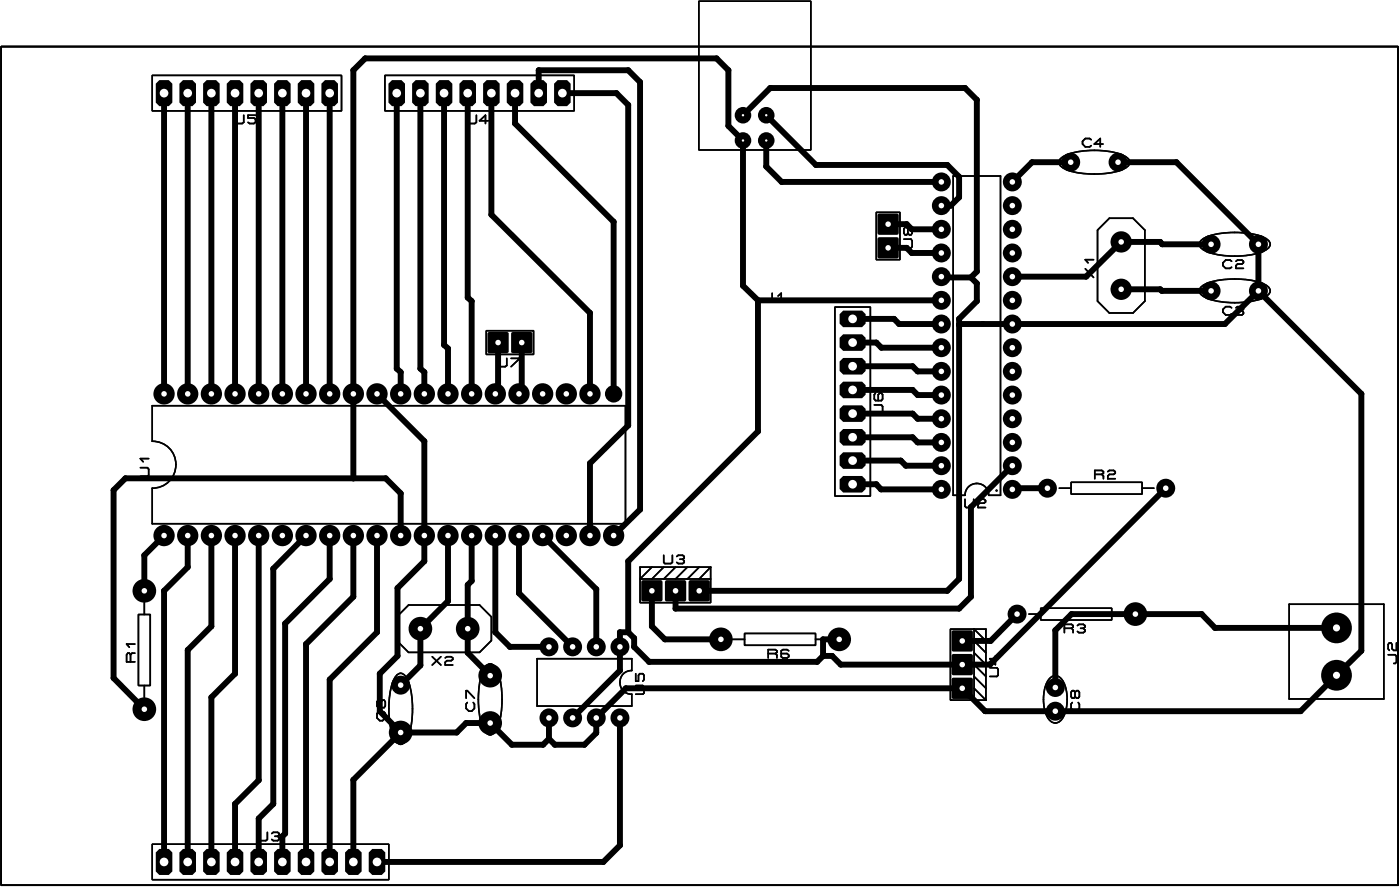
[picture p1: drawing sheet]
<svg xmlns="http://www.w3.org/2000/svg" width="150mm" height="95mm" viewBox="0 0 150 95" stroke-linecap="round" stroke-linejoin="round" font-family="sans-serif">
<g fill="#000">
<path d="M16.7 9l.4-.4h1l.4 .4v2l-.4 .4h-1l-.4-.4z" fill-rule="evenodd"/>
<path d="M19.3 9l.3-.4h1.1l.3 .4v2l-.3 .4h-1.1l-.3-.4z" fill-rule="evenodd"/>
<path d="M21.8 9l.4-.4h1l.4 .4v2l-.4 .4h-1l-.4-.4z" fill-rule="evenodd"/>
<path d="M24.3 9l.4-.4h1l.4 .4v2l-.4 .4h-1l-.4-.4z" fill-rule="evenodd"/>
<path d="M26.9 9l.4-.4h1l.4 .4v2l-.4 .4h-1l-.4-.4z" fill-rule="evenodd"/>
<path d="M29.4 9l.4-.4h1l.4 .4v2l-.4 .4h-1l-.4-.4z" fill-rule="evenodd"/>
<path d="M32 9l.3-.4h1.1l.3 .4v2l-.3 .4h-1.1l-.3-.4z" fill-rule="evenodd"/>
<path d="M34.5 9l.4-.4h1l.4 .4v2l-.4 .4h-1l-.4-.4z" fill-rule="evenodd"/>
<path d="M41.7 9l.4-.4h1l.4 .4v2l-.4 .4h-1l-.4-.4z" fill-rule="evenodd"/>
<path d="M44.2 9l.4-.4h1l.4 .4v2l-.4 .4h-1l-.4-.4z" fill-rule="evenodd"/>
<path d="M46.8 9l.4-.4h1l.4 .4v2l-.4 .4h-1l-.4-.4z" fill-rule="evenodd"/>
<path d="M49.3 9l.4-.4h1l.4 .4v2l-.4 .4h-1l-.4-.4z" fill-rule="evenodd"/>
<path d="M51.9 9l.3-.4h1.1l.3 .4v2l-.3 .4h-1.1l-.3-.4z" fill-rule="evenodd"/>
<path d="M54.4 9l.4-.4h1l.4 .4v2l-.4 .4h-1l-.4-.4z" fill-rule="evenodd"/>
<path d="M56.9 9l.4-.4h1l.4 .4v2l-.4 .4h-1l-.4-.4z" fill-rule="evenodd"/>
<path d="M59.5 9l.4-.4h1l.4 .4v2l-.4 .4h-1l-.4-.4z" fill-rule="evenodd"/>
<path d="M52.4 35.6h2.2v2.2h-2.2z" fill-rule="evenodd"/>
<path d="M54.9 35.6h2.2v2.2h-2.2z" fill-rule="evenodd"/>
<path d="M90.1 33.7l.4-.4h2l.4 .4v1l-.4 .4h-2l-.4-.4z" fill-rule="evenodd"/>
<path d="M90.1 36.2l.4-.3h2l.4 .3v1.1l-.4 .3h-2l-.4-.3z" fill-rule="evenodd"/>
<path d="M90.1 38.8l.4-.4h2l.4 .4v1l-.4 .4h-2l-.4-.4z" fill-rule="evenodd"/>
<path d="M94.2 22.9h2.2v2.2h-2.2z" fill-rule="evenodd"/>
<path d="M94.2 25.5h2.2v2.2h-2.2z" fill-rule="evenodd"/>
<path d="M90.1 41.3l.4-.4h2l.4 .4v1l-.4 .4h-2l-.4-.4z" fill-rule="evenodd"/>
<path d="M90.1 43.9l.4-.4h2l.4 .4v1l-.4 .4h-2l-.4-.4z" fill-rule="evenodd"/>
<path d="M90.1 46.4l.4-.4h2l.4 .4v1l-.4 .4h-2l-.4-.4z" fill-rule="evenodd"/>
<path d="M90.1 48.9l.4-.4h2l.4 .4v1l-.4 .4h-2l-.4-.4z" fill-rule="evenodd"/>
<path d="M90.1 51.4l.4-.3h2l.4 .3v1.1l-.4 .3h-2l-.4-.3z" fill-rule="evenodd"/>
<path d="M68.9 62.3h2.2v2.2h-2.2z" fill-rule="evenodd"/>
<path d="M71.4 62.3h2.2v2.2h-2.2z" fill-rule="evenodd"/>
<path d="M74 62.3h2.2v2.2h-2.2z" fill-rule="evenodd"/>
<path d="M102.2 67.6h2.2v2.2h-2.2z" fill-rule="evenodd"/>
<path d="M102.2 70.2h2.2v2.2h-2.2z" fill-rule="evenodd"/>
<path d="M102.2 72.7h2.2v2.2h-2.2z" fill-rule="evenodd"/>
<path d="M17.1 91.1h1l.4 .3v2.1l-.4 .4h-1l-.4-.4v-2.1z" fill-rule="evenodd"/>
<path d="M19.6 91.1h1.1l.3 .3v2.1l-.3 .4h-1.1l-.3-.4v-2.1z" fill-rule="evenodd"/>
<path d="M22.2 91.1h1l.4 .3v2.1l-.4 .4h-1l-.4-.4v-2.1z" fill-rule="evenodd"/>
<path d="M24.7 91.1h1l.4 .3v2.1l-.4 .4h-1l-.4-.4v-2.1z" fill-rule="evenodd"/>
<path d="M27.3 91.1h1l.4 .3v2.1l-.4 .4h-1l-.4-.4v-2.1z" fill-rule="evenodd"/>
<path d="M29.8 91.1h1l.4 .3v2.1l-.4 .4h-1l-.4-.4v-2.1z" fill-rule="evenodd"/>
<path d="M32.3 91.1h1.1l.3 .3v2.1l-.3 .4h-1.1l-.3-.4v-2.1z" fill-rule="evenodd"/>
<path d="M34.9 91.1h1l.4 .3v2.1l-.4 .4h-1l-.4-.4v-2.1z" fill-rule="evenodd"/>
<path d="M37.4 91.1h1l.4 .3v2.1l-.4 .4h-1l-.4-.4v-2.1z" fill-rule="evenodd"/>
<path d="M40 91.1h1l.4 .3v2.1l-.4 .4h-1l-.4-.4v-2.1z" fill-rule="evenodd"/>
<circle cx="37.9" cy="7.5" r=".3"/>
<circle cx="39.2" cy="6.3" r=".3"/>
<circle cx="55.3" cy="13.3" r=".3"/>
<circle cx="57.8" cy="7.5" r=".3"/>
<circle cx="66.2" cy="10" r=".3"/>
<circle cx="67.4" cy="11.3" r=".3"/>
<circle cx="67.4" cy="7.5" r=".3"/>
<circle cx="68.7" cy="8.8" r=".3"/>
<circle cx="76.9" cy="6.3" r=".3"/>
<circle cx="78.2" cy="13.5" r=".3"/>
<circle cx="78.2" cy="7.5" r=".3"/>
<circle cx="79.8" cy="15.1" r=".89"/>
<circle cx="79.8" cy="12.4" r=".89"/>
<circle cx="82.3" cy="15.1" r=".89"/>
<circle cx="82.3" cy="12.4" r=".89"/>
<circle cx="82.3" cy="17.9" r=".3"/>
<circle cx="82.7" cy="9.4" r=".3"/>
<circle cx="83.9" cy="19.5" r=".3"/>
<circle cx="87.6" cy="17.7" r=".3"/>
<circle cx="101" cy="19.5" r="1.02"/>
<circle cx="101.7" cy="17.7" r=".3"/>
<circle cx="103" cy="19" r=".3"/>
<circle cx="103.6" cy="9.4" r=".3"/>
<circle cx="104.9" cy="10.7" r=".3"/>
<circle cx="108.7" cy="19.5" r="1.02"/>
<circle cx="110.8" cy="17.4" r=".3"/>
<circle cx="114.9" cy="17.4" r="1.02"/>
<circle cx="120" cy="17.4" r="1.02"/>
<circle cx="126.3" cy="17.4" r=".3"/>
<circle cx="42.6" cy="39.5" r=".3"/>
<circle cx="43" cy="39.9" r=".3"/>
<circle cx="45.1" cy="39.5" r=".3"/>
<circle cx="45.6" cy="39.9" r=".3"/>
<circle cx="47.7" cy="37" r=".3"/>
<circle cx="48.1" cy="37.4" r=".3"/>
<circle cx="50.2" cy="31.9" r=".3"/>
<circle cx="50.6" cy="32.3" r=".3"/>
<circle cx="52.7" cy="23" r=".3"/>
<circle cx="63.3" cy="33.6" r=".3"/>
<circle cx="65.9" cy="23.8" r=".3"/>
<circle cx="79.8" cy="30.6" r=".3"/>
<circle cx="81.4" cy="32.2" r=".3"/>
<circle cx="94.1" cy="36.7" r=".3"/>
<circle cx="94.6" cy="37.3" r=".3"/>
<circle cx="96" cy="34.2" r=".3"/>
<circle cx="96.5" cy="34.8" r=".3"/>
<circle cx="97.3" cy="26.6" r=".3"/>
<circle cx="97.3" cy="24" r=".3"/>
<circle cx="97.9" cy="27.1" r=".3"/>
<circle cx="97.9" cy="24.6" r=".3"/>
<circle cx="98" cy="39.3" r=".3"/>
<circle cx="98.5" cy="39.8" r=".3"/>
<circle cx="101" cy="29.7" r="1.02"/>
<circle cx="101" cy="39.8" r="1.02"/>
<circle cx="101" cy="22.1" r="1.02"/>
<circle cx="101" cy="27.1" r="1.02"/>
<circle cx="101" cy="37.3" r="1.02"/>
<circle cx="101" cy="32.2" r="1.02"/>
<circle cx="101" cy="24.6" r="1.02"/>
<circle cx="101" cy="34.8" r="1.02"/>
<circle cx="101.1" cy="29.8" r=".3"/>
<circle cx="102.1" cy="22.1" r=".3"/>
<circle cx="103" cy="21.2" r=".3"/>
<circle cx="103" cy="34.8" r=".3"/>
<circle cx="103" cy="34.2" r=".3"/>
<circle cx="104.2" cy="29.8" r=".3"/>
<circle cx="104.9" cy="29.1" r=".3"/>
<circle cx="104.9" cy="32.3" r=".3"/>
<circle cx="104.9" cy="30.4" r=".3"/>
<circle cx="105.5" cy="34.8" r=".3"/>
<circle cx="108.7" cy="29.7" r="1.02"/>
<circle cx="108.7" cy="37.3" r="1.02"/>
<circle cx="108.7" cy="32.2" r="1.02"/>
<circle cx="108.7" cy="27.1" r="1.02"/>
<circle cx="108.7" cy="22.1" r="1.02"/>
<circle cx="108.7" cy="39.8" r="1.02"/>
<circle cx="108.7" cy="34.8" r="1.02"/>
<circle cx="108.7" cy="24.6" r="1.02"/>
<circle cx="116.6" cy="29.7" r=".3"/>
<circle cx="120.4" cy="31" r="1.14"/>
<circle cx="120.4" cy="26" r="1.14"/>
<circle cx="124.5" cy="26" r=".3"/>
<circle cx="124.5" cy="31" r=".3"/>
<circle cx="124.7" cy="31.2" r=".3"/>
<circle cx="124.8" cy="26.2" r=".3"/>
<circle cx="130" cy="31.2" r="1.02"/>
<circle cx="130" cy="26.2" r="1.02"/>
<circle cx="131.5" cy="34.8" r=".3"/>
<circle cx="135.1" cy="31.2" r="1.02"/>
<circle cx="135.1" cy="26.2" r="1.02"/>
<circle cx="12.2" cy="52.6" r=".3"/>
<circle cx="13.5" cy="51.3" r=".3"/>
<circle cx="15.5" cy="59.6" r=".3"/>
<circle cx="17.6" cy="57.4" r="1.14"/>
<circle cx="17.6" cy="42.2" r="1.14"/>
<circle cx="17.6" cy="57.4" r="1.02"/>
<circle cx="20.2" cy="57.4" r="1.14"/>
<circle cx="20.2" cy="42.2" r="1.14"/>
<circle cx="22.7" cy="57.4" r="1.14"/>
<circle cx="22.7" cy="42.2" r="1.14"/>
<circle cx="25.2" cy="57.4" r="1.14"/>
<circle cx="25.2" cy="42.2" r="1.14"/>
<circle cx="27.8" cy="57.4" r="1.14"/>
<circle cx="27.8" cy="42.2" r="1.14"/>
<circle cx="30.3" cy="57.4" r="1.14"/>
<circle cx="30.3" cy="42.2" r="1.14"/>
<circle cx="32.9" cy="57.4" r="1.14"/>
<circle cx="32.9" cy="42.2" r="1.14"/>
<circle cx="35.4" cy="57.4" r="1.14"/>
<circle cx="35.4" cy="42.2" r="1.14"/>
<circle cx="37.9" cy="57.4" r="1.14"/>
<circle cx="37.9" cy="42.2" r="1.14"/>
<circle cx="37.9" cy="51.3" r=".3"/>
<circle cx="40.5" cy="57.4" r="1.14"/>
<circle cx="40.5" cy="42.2" r="1.14"/>
<circle cx="41.4" cy="51.3" r=".3"/>
<circle cx="43" cy="57.4" r="1.14"/>
<circle cx="43" cy="42.2" r="1.14"/>
<circle cx="43" cy="52.9" r=".3"/>
<circle cx="45.6" cy="57.4" r="1.14"/>
<circle cx="45.6" cy="42.2" r="1.14"/>
<circle cx="45.6" cy="47.3" r=".3"/>
<circle cx="48.1" cy="57.4" r="1.14"/>
<circle cx="48.1" cy="42.2" r="1.14"/>
<circle cx="50.6" cy="57.4" r="1.14"/>
<circle cx="50.6" cy="42.2" r="1.14"/>
<circle cx="53.2" cy="57.4" r="1.14"/>
<circle cx="53.2" cy="42.2" r="1.14"/>
<circle cx="53.5" cy="42" r=".3"/>
<circle cx="55.7" cy="57.4" r="1.14"/>
<circle cx="55.7" cy="42.2" r="1.14"/>
<circle cx="56" cy="42" r=".3"/>
<circle cx="58.3" cy="57.4" r="1.14"/>
<circle cx="58.3" cy="42.2" r="1.14"/>
<circle cx="60.8" cy="57.4" r="1.14"/>
<circle cx="60.8" cy="42.2" r="1.14"/>
<circle cx="63.3" cy="57.4" r="1.14"/>
<circle cx="63.3" cy="42.2" r="1.14"/>
<circle cx="63.3" cy="49.7" r=".3"/>
<circle cx="65.9" cy="57.4" r="1.14"/>
<circle cx="65.9" cy="42.2" r=".93"/>
<circle cx="67.4" cy="45.6" r=".3"/>
<circle cx="68.7" cy="54.7" r=".3"/>
<circle cx="81.4" cy="46.3" r=".3"/>
<circle cx="94.1" cy="51.9" r=".3"/>
<circle cx="94.6" cy="52.5" r=".3"/>
<circle cx="96.7" cy="49.4" r=".3"/>
<circle cx="97.2" cy="50" r=".3"/>
<circle cx="98" cy="44.4" r=".3"/>
<circle cx="98" cy="46.9" r=".3"/>
<circle cx="98" cy="41.8" r=".3"/>
<circle cx="98.5" cy="42.4" r=".3"/>
<circle cx="98.5" cy="47.5" r=".3"/>
<circle cx="98.5" cy="44.9" r=".3"/>
<circle cx="101" cy="50" r="1.02"/>
<circle cx="101" cy="52.5" r="1.02"/>
<circle cx="101" cy="44.9" r="1.02"/>
<circle cx="101" cy="47.5" r="1.02"/>
<circle cx="101" cy="42.4" r="1.02"/>
<circle cx="104.2" cy="54.4" r=".3"/>
<circle cx="108.7" cy="44.9" r="1.02"/>
<circle cx="108.7" cy="50" r="1.02"/>
<circle cx="108.7" cy="47.5" r="1.02"/>
<circle cx="108.7" cy="52.5" r="1.02"/>
<circle cx="108.7" cy="42.4" r="1.02"/>
<circle cx="108.8" cy="52.4" r=".3"/>
<circle cx="112.4" cy="52.4" r="1.02"/>
<circle cx="125.1" cy="52.4" r="1.02"/>
<circle cx="146.1" cy="42.2" r=".3"/>
<circle cx="12.2" cy="72.7" r=".3"/>
<circle cx="15.5" cy="76.1" r="1.27"/>
<circle cx="15.5" cy="63.4" r="1.27"/>
<circle cx="17.6" cy="63.4" r=".3"/>
<circle cx="20.2" cy="60.8" r=".3"/>
<circle cx="20.2" cy="69.7" r=".3"/>
<circle cx="22.7" cy="74.8" r=".3"/>
<circle cx="22.7" cy="67.2" r=".3"/>
<circle cx="25.2" cy="72.3" r=".3"/>
<circle cx="29.3" cy="61" r=".3"/>
<circle cx="30.6" cy="66.9" r=".3"/>
<circle cx="32.9" cy="69.1" r=".3"/>
<circle cx="35.4" cy="72.9" r=".3"/>
<circle cx="35.4" cy="62.1" r=".3"/>
<circle cx="37.9" cy="64" r=".3"/>
<circle cx="40.5" cy="67.8" r=".3"/>
<circle cx="40.8" cy="76.3" r=".3"/>
<circle cx="40.8" cy="72.3" r=".3"/>
<circle cx="42.7" cy="70.4" r=".3"/>
<circle cx="42.7" cy="63.1" r=".3"/>
<circle cx="43" cy="78.6" r="1.27"/>
<circle cx="43" cy="73.5" r="1.02"/>
<circle cx="45.1" cy="67.4" r="1.27"/>
<circle cx="45.1" cy="71.4" r=".3"/>
<circle cx="45.6" cy="60.2" r=".3"/>
<circle cx="48.1" cy="64.5" r=".3"/>
<circle cx="49" cy="78.6" r=".3"/>
<circle cx="50" cy="77.6" r=".3"/>
<circle cx="50.2" cy="67.4" r="1.27"/>
<circle cx="50.2" cy="62.7" r=".3"/>
<circle cx="50.2" cy="70" r=".3"/>
<circle cx="50.6" cy="62.3" r=".3"/>
<circle cx="52.6" cy="72.5" r="1.27"/>
<circle cx="52.6" cy="77.6" r="1.27"/>
<circle cx="53.2" cy="67.8" r=".3"/>
<circle cx="54.7" cy="69.4" r=".3"/>
<circle cx="54.9" cy="79.9" r=".3"/>
<circle cx="55.7" cy="63.6" r=".3"/>
<circle cx="58.3" cy="79.9" r=".3"/>
<circle cx="58.9" cy="77" r="1.02"/>
<circle cx="58.9" cy="69.4" r="1.02"/>
<circle cx="58.9" cy="79.2" r=".3"/>
<circle cx="59.6" cy="79.9" r=".3"/>
<circle cx="61.5" cy="69.4" r="1.02"/>
<circle cx="61.5" cy="77" r="1.02"/>
<circle cx="62.7" cy="79.9" r=".3"/>
<circle cx="64" cy="69.4" r="1.02"/>
<circle cx="64" cy="77" r="1.02"/>
<circle cx="64" cy="63.2" r=".3"/>
<circle cx="64" cy="78.6" r=".3"/>
<circle cx="66.5" cy="69.4" r="1.02"/>
<circle cx="66.5" cy="77" r="1.02"/>
<circle cx="66.5" cy="67.8" r=".3"/>
<circle cx="66.5" cy="71.9" r=".3"/>
<circle cx="67.2" cy="73.8" r=".3"/>
<circle cx="67.4" cy="60.2" r=".3"/>
<circle cx="67.4" cy="67.8" r=".3"/>
<circle cx="68.1" cy="68.5" r=".3"/>
<circle cx="68.1" cy="69.4" r=".3"/>
<circle cx="69.7" cy="71" r=".3"/>
<circle cx="70" cy="67.2" r=".3"/>
<circle cx="71.4" cy="68.6" r=".3"/>
<circle cx="72.5" cy="65.3" r=".3"/>
<circle cx="77.4" cy="68.6" r="1.27"/>
<circle cx="87.7" cy="71" r=".3"/>
<circle cx="88.3" cy="70.4" r=".3"/>
<circle cx="88.3" cy="68.6" r=".3"/>
<circle cx="89.3" cy="70.4" r=".3"/>
<circle cx="90.1" cy="68.6" r="1.27"/>
<circle cx="90.3" cy="71.3" r=".3"/>
<circle cx="101.7" cy="63.4" r=".3"/>
<circle cx="103" cy="65.3" r=".3"/>
<circle cx="103" cy="62.1" r=".3"/>
<circle cx="104.2" cy="64" r=".3"/>
<circle cx="105.7" cy="76.3" r=".3"/>
<circle cx="106.3" cy="71.3" r=".3"/>
<circle cx="106.3" cy="68.7" r=".3"/>
<circle cx="109.2" cy="65.9" r="1.02"/>
<circle cx="113.3" cy="76.3" r="1.02"/>
<circle cx="113.3" cy="73.7" r="1.02"/>
<circle cx="113.3" cy="67.6" r=".3"/>
<circle cx="115" cy="65.9" r=".3"/>
<circle cx="121.9" cy="65.9" r="1.27"/>
<circle cx="129" cy="65.9" r=".3"/>
<circle cx="130.4" cy="67.4" r=".3"/>
<circle cx="139.6" cy="76.3" r=".3"/>
<circle cx="143.5" cy="72.4" r="1.65"/>
<circle cx="143.5" cy="67.4" r="1.65"/>
<circle cx="146.1" cy="69.8" r=".3"/>
<circle cx="25.2" cy="86.2" r=".3"/>
<circle cx="27.8" cy="83.7" r=".3"/>
<circle cx="27.8" cy="87.8" r=".3"/>
<circle cx="29.3" cy="86.2" r=".3"/>
<circle cx="30.3" cy="89.7" r=".3"/>
<circle cx="30.6" cy="89.4" r=".3"/>
<circle cx="37.9" cy="83.7" r=".3"/>
<circle cx="64.8" cy="92.5" r=".3"/>
<circle cx="66.5" cy="90.7" r=".3"/>
</g>
<g fill="none" stroke="#000" stroke-width=".17">
<path d="M.1 5h150v90h-150zM16.3 8.1h20.4v3.8h-20.4zM26.2 12.4v.7l-.2 .2h-.6l-.2-.2v-.1M27.4 12.4h-.8v.3h.7l.1 .1v.3l-.1 .2h-.5l-.2-.2M41.3 8.1h20.3v3.8h-20.3zM51.1 12.4v.7l-.1 .2h-.7l-.1-.2v-.1M52.4 13h-.9l.6-.6v.9M75 .1h12v16h-12zM102.3 18.9h5.1v34.2h-1.3a1.27 1.27 0 0 0-1.2-1.2 1.27 1.27 0 0 0-1.3 1.2h-1.3zM113.8 17.1a3.3 3.3 0 0 1 2-.8 8.7 8.7 0 0 1 5.1 .6l.3 .2 .1 .3a1.56 1.56 0 0 1-1.4 1 10.2 10.2 0 0 1-5.4-.2l-.5-.2-.2-.3-.1-.3zM117.1 15l-.1-.1h-.5l-.3 .3v.3l.3 .2h.5l.1-.1M118.4 15.5h-.9l.6-.6v.8"/>
<path d="M52.2 35.5h5.1v2.5h-5.1zM54.4 38.4v.8l-.2 .1h-.6l-.1-.1v-.2M54.9 38.4h.8v.2l-.8 .7M82.9 31.5v.7l-.2 .1h-.6l-.1-.1v-.2M83.5 31.7l.4-.2v.8M89.6 32.9h3.8v20.3h-3.8zM94.1 22.8h2.5v5.1h-2.5zM97 25.7h.8l.1 .1v.7l-.1 .1h-.2M97.5 24.6l.1-.2h.2l.1 .2v.4l-.1 .2h-.2l-.1-.2M97.5 24.6l-.2-.2h-.1l-.2 .2v.4l.2 .2h.1l.2-.2M97.5 24.6v.4M116.5 28.8l.9 1"/>
<path d="M117.4 28.8l-.9 1M117.4 27.9h-.9l.3 .3M119.1 23.4h2.5l1.3 1.3v7.6l-1.3 1.3h-2.5l-1.3-1.3v-7.6zM128.8 25.9a3.2 3.2 0 0 1 2-.8 8.9 8.9 0 0 1 5.2 .5l.3 .3 .1 .3a1.6 1.6 0 0 1-1.4 1 8.8 8.8 0 0 1-5.9-.4l-.3-.3-.1-.3zM128.8 30.9a3.2 3.2 0 0 1 2-.8 8.9 8.9 0 0 1 5.2 .5l.3 .3 .1 .3a1.6 1.6 0 0 1-1.4 1 8.8 8.8 0 0 1-5.9-.5l-.3-.2-.1-.3zM132.2 33l-.2-.1h-.4l-.3 .3v.3l.3 .3h.4l.2-.1M132.2 28l-.2-.1h-.4l-.3 .3v.3l.3 .3h.4l.2-.1M132.7 33l.1-.1h.5l.2 .1v.2l-.2 .1M132.7 28l.1-.1h.5l.2 .1v.2l-.2 .1h-.5l-.1 .2v.3h.8M133 33.3h.3M133.3 33.3l.2 .2v.2l-.2 .1h-.5l-.1-.1M15.1 50.2h.7l.2 .1v.7l-.2 .1h-.7"/>
<path d="M16 49.2h-.9l.3 .3M16.3 43.5h50.8v12.7h-50.8v-3.8a2.52 2.52 0 0 0 2.6-2.6 2.52 2.52 0 0 0-2.6-2.5zM71.2 59.6v.7l.2 .2h.6l.2-.2v-.7M72.6 59.7l.2-.1h.5l.1 .1v.2l-.1 .1M73 60h.3M73.3 60l.1 .2v.1l-.1 .2h-.5l-.2-.2M93.9 43.4h.7l.1 .2v.6l-.1 .2h-.2M94 42.2l-.1 .1v.5l.1 .2h.6l.1-.2v-.5l-.1-.1h-.2l-.1 .1v.7M103.6 53.6v.7l.1 .1h.7l.1-.1v-.7M105 53.7l.2-.1h.4l.2 .1v.1l-.2 .2h-.4l-.2 .1v.3h.8M113.7 52.4h1.3M115 51.7h7.6v1.3h-7.6z"/>
<path d="M117.5 50.9h.8M118.3 50.9l.1-.1v-.2l-.1-.1h-.8v.9M118.3 50.9l.1 .2v.3M118.9 50.6l.2-.1h.4l.2 .1v.2l-.2 .1h-.4l-.2 .2v.3h.8M122.6 52.4h1.3M14 70.2l-.1-.1h-.2l-.1 .1v.8h.9M14 70.2v.8M14.5 70.1h-.3l-.2 .1M14.5 69.1h-.9l.3 .3M14.9 65.9h1.2v7.6h-1.2zM15.5 64.6v1.3M15.5 73.5v1.3"/>
<path d="M40.6 76.4l-.1 .1v.5l.3 .3h.3l.3-.3v-.5l-.2-.1M40.6 75.1l-.1 .2v.4l.1 .2h.6l.2-.2v-.4l-.2-.2h-.1l-.2 .2v.6M42.6 66.2l1.3-1.3h7.6l1.2 1.3v2.5l-1.2 1.3h-7.6l-1.3-1.3zM42.7 72.3l.3-.1a1.56 1.56 0 0 1 1 1.4 10.2 10.2 0 0 1-.2 5.4l-.2 .5-.3 .2-.3 .1a1.56 1.56 0 0 1-1-1.4 10.2 10.2 0 0 1 .2-5.4l.2-.4zM46.4 70.4l.9 .9M47.3 70.4l-.9 .9M47.8 70.6l.2-.2h.4l.2 .2v.1l-.2 .2h-.4l-.2 .1v.3h.8M50 74.9v-.8h.2l.7 .8M50.2 75.4l-.2 .1v.5l.3 .3h.3l.3-.3v-.5l-.1-.1M52.3 71.3l.3-.1a1.56 1.56 0 0 1 1 1.4 10.2 10.2 0 0 1-.2 5.4l-.2 .4-.3 .3-.3 .1a1.56 1.56 0 0 1-1-1.4 10.2 10.2 0 0 1 .2-5.4l.3-.4zM57.7 70.7h10.1v1.2a1.27 1.27 0 0 0-1.3 1.3 1.27 1.27 0 0 0 1.3 1.3v1.2h-10.1zM68.2 73.5h.8l.1 .2v.6l-.1 .2h-.8"/>
<path d="M68.2 72.3v.8h.3v-.7l.2-.1h.3l.1 .1v.5l-.1 .2M68.7 62.1h7.6v2.5h-7.6zM70 60.8l-1.3 1.3v-1.3h7.6M71.2 60.8l-1.2 1.3M72.5 60.8l-1.3 1.3M73.8 60.8l-1.3 1.3M75.1 60.8l-1.3 1.3M76.3 60.8v1.3M76.3 60.8l-1.2 1.3M78.7 68.6h1.2M79.9 67.9h7.6v1.3h-7.6zM82.5 70.1h.7"/>
<path d="M83.2 70.1l.2-.1v-.2l-.2-.1h-.7v.9M83.2 70.1l.2 .2v.3M84.7 69.8l-.2-.1h-.5l-.1 .1v.6l.1 .2h.5l.2-.2v-.1l-.2-.2h-.6M87.5 68.6h1.3M102 67.5h2.6v7.6h-2.6zM104.6 75.1h1.2M104.6 68.7l1.2 1.3M104.6 70l1.2 1.3M104.6 71.3l1.2 1.3M104.6 72.6l1.2 1.2M104.6 73.8l1.2 1.3M105.8 68.7l-1.2-1.2h1.2v7.6"/>
<path d="M106.3 71.6h.7l.1 .2v.6l-.1 .2h-.7M106.8 70.4v.9l-.5-.6h.8M110.4 65.9h1.3M111.7 65.2h7.6v1.3h-7.6zM112.6 72.8a.79 .79 0 0 1 1.3 0 4.2 4.2 0 0 1 0 4.4 .79 .79 0 0 1-1.3 0 4.2 4.2 0 0 1 0-4.4zM114.3 67.4h.7M115 67.4l.2-.1v-.2l-.2-.1h-.7v.9M115 67.4l.2 .2v.3M115.1 75.4l-.1 .1v.5l.3 .3h.3l.3-.3v-.5l-.2-.1M115.4 74.3l-.1-.2h-.2l-.1 .2v.4l.1 .2h.2l.1-.2M115.4 74.3l.2-.2h.1l.2 .2v.4l-.2 .2h-.1l-.2-.2M115.4 74.3v.4"/>
<path d="M115.7 67.1l.1-.1h.5l.2 .1v.2l-.2 .1M116 67.4h.3M116.3 67.4l.2 .2v.1l-.2 .2h-.5l-.1-.2M119.3 65.9h1.3M138.4 64.8h10.1v10.2h-10.1zM149 70.2h.8l.1 .2v.6l-.1 .2h-.2M149.9 69v.8h-.3l-.2-.2v-.5l-.1-.1h-.2l-.1 .1v.5l.1 .2M16.3 90.6h25.4v3.8h-25.4zM28.7 89.3v.7l-.2 .2h-.6l-.1-.2v-.1M29.2 89.4l.1-.1h.5l.2 .1v.2l-.2 .1M29.5 89.7h.3M29.8 89.7l.2 .2v.1l-.2 .2h-.5l-.1-.2"/>
<circle cx="107" cy="52.6" r=".04"/>
</g>
<g fill="none" stroke="#000" stroke-width=".63">
<path d="M17.6 10v32.2M20.2 10v32.2M22.7 10v32.2M25.2 10v32.2M27.8 10v32.2M30.3 10v32.2M32.9 10v32.2M35.4 10v32.2M42.6 10v29.5l.4 .4v2.3M45.1 10v29.5l.5 .4v2.3M47.7 10v27l.4 .4v4.8M50.2 10v21.9l.4 .4v9.9"/>
<path d="M52.7 10v13l10.6 10.6v8.6M55.3 10v3.3l10.6 10.5v18.4M57.8 10v-2.5h9.6l1.3 1.3v45.9l-2.8 2.7M60.4 10h5.8l1.2 1.3v34.3l-4.1 4.1v7.7M79.8 12.4l2.9-3h20.9l1.3 1.3v18.4l-.7 .7M82.3 12.4l5.3 5.3h14.1l1.3 1.3v2.2l-.9 .9h-1.1M82.3 15.1v2.8l1.6 1.6h17.1M114.9 17.4h-4.1l-2.1 2.1M120 17.4h6.3l8.8 8.8v5M53.5 36.7v5.3l-.3 .2M56 36.7v5.3l-.3 .2M81.4 32.2l-1.6-1.6v-15.5l-1.6-1.6v-6l-1.3-1.2h-37.7l-1.3 1.2v43.8"/>
<path d="M81.4 32.2v14.1l-14 13.9v7.6M81.4 32.2h19.6M91.5 34.2h4.5l.5 .6h4.5M91.5 36.7h2.6l.5 .6h6.4M91.5 39.3h6.5l.5 .5h2.5M95.3 24h2l.6 .6h3.1M95.3 26.6h2l.6 .5h3.1M101 29.7l.1 .1h3.1M104.2 29.8l.7 .6v1.9l-1.9 1.9v27.9l-1.3 1.3h-26.6M120.4 31h4.1l.2 .2h5.3M130 26.2h-5.2l-.3-.2h-4.1l-3.8 3.7h-7.9M135.1 31.2l11 11v27.6l-6.5 6.5h-33.9l-2.4-2.5h-36.1l-3.2 3.2v1.6l-1.3 1.3h-3.1l-.7-.7"/>
<path d="M135.1 31.2l-3.6 3.6h-28.5M17.6 57.4l-2.1 2.2v3.8M20.2 57.4v3.4l-2.6 2.6v29.1M22.7 57.4v9.8l-2.5 2.5v22.8M25.2 57.4v14.9l-2.5 2.5v17.7M27.8 57.4v26.3l-2.6 2.5v6.3M32.9 57.4l-3.6 3.6v25.2l-1.5 1.6v4.7M35.4 57.4v4.7l-4.8 4.8v22.5l-.3 .3v2.8M37.9 57.4v6.6l-5 5.1v23.4M40.5 57.4v10.4l-5.1 5.1v19.6M40.5 42.2l5.1 5.1v12.9l-2.9 2.9v7.3l-1.9 1.9v4l2.2 2.3M43 57.4v-4.5l-1.6-1.6h-27.9l-1.3 1.3v20.1l3.3 3.4"/>
<path d="M48.1 57.4v7.1l-3 2.9v4l-2.1 2.1M50.6 57.4v4.9l-.4 .4v7.3l2.4 2.5M53.2 57.4v10.4l1.5 1.6h4.2M55.7 57.4v6.2l5.8 5.8M58.3 57.4l5.7 5.8v6.2M91.5 41.8h6.5l.5 .6h2.5M91.5 44.4h6.5l.5 .5h2.5M91.5 46.9h6.5l.5 .6h2.5M91.5 49.4h5.2l.5 .6h3.8M91.5 51.9h2.6l.5 .6h6.4M108.7 50l-4.5 4.4v9.6l-1.2 1.3h-30.5v-1.9M112.4 52.4h-3.6l-.1 .1"/>
<path d="M125.1 52.4l-18.8 18.9h-16l-1-.9h-1M43 78.6l-5.1 5.1v8.8M43 78.6h6l1-1h2.6l2.3 2.3h3.4l.6-.7M58.9 77v2.2M66.5 77v13.7l-1.7 1.8h-24.3M67.4 67.8h-.9v4.1l-5 5.1M67.4 67.8l.7 .7v.9l1.6 1.6h18l.6-.6M70 63.4v3.8l1.4 1.4h6M90.1 68.6h-1.8v1.8M109.2 65.9l-2.9 2.8h-3M143.5 67.4h-13.1l-1.4-1.5h-14l-1.7 1.7v6.1"/>
</g>
<circle cx="17.6" cy="57.4" r=".3" fill="#fff"/>
<circle cx="20.2" cy="57.4" r="1.02" fill="#000"/>
<circle cx="20.2" cy="57.4" r=".3" fill="#fff"/>
<circle cx="22.7" cy="57.4" r="1.02" fill="#000"/>
<circle cx="22.7" cy="57.4" r=".3" fill="#fff"/>
<circle cx="25.2" cy="57.4" r="1.02" fill="#000"/>
<circle cx="25.2" cy="57.4" r=".3" fill="#fff"/>
<circle cx="27.8" cy="57.4" r="1.02" fill="#000"/>
<circle cx="27.8" cy="57.4" r=".3" fill="#fff"/>
<circle cx="30.3" cy="57.4" r="1.02" fill="#000"/>
<circle cx="30.3" cy="57.4" r=".3" fill="#fff"/>
<circle cx="32.9" cy="57.4" r="1.02" fill="#000"/>
<circle cx="32.9" cy="57.4" r=".3" fill="#fff"/>
<circle cx="35.4" cy="57.4" r="1.02" fill="#000"/>
<circle cx="35.4" cy="57.4" r=".3" fill="#fff"/>
<circle cx="37.9" cy="57.4" r="1.02" fill="#000"/>
<circle cx="37.9" cy="57.4" r=".3" fill="#fff"/>
<circle cx="40.5" cy="57.4" r="1.02" fill="#000"/>
<circle cx="40.5" cy="57.4" r=".3" fill="#fff"/>
<circle cx="43" cy="57.4" r="1.02" fill="#000"/>
<circle cx="43" cy="57.4" r=".3" fill="#fff"/>
<circle cx="45.6" cy="57.4" r="1.02" fill="#000"/>
<circle cx="45.6" cy="57.4" r=".3" fill="#fff"/>
<circle cx="48.1" cy="57.4" r="1.02" fill="#000"/>
<circle cx="48.1" cy="57.4" r=".3" fill="#fff"/>
<circle cx="50.6" cy="57.4" r="1.02" fill="#000"/>
<circle cx="50.6" cy="57.4" r=".3" fill="#fff"/>
<circle cx="53.2" cy="57.4" r="1.02" fill="#000"/>
<circle cx="53.2" cy="57.4" r=".3" fill="#fff"/>
<circle cx="55.7" cy="57.4" r="1.02" fill="#000"/>
<circle cx="55.7" cy="57.4" r=".3" fill="#fff"/>
<circle cx="58.3" cy="57.4" r="1.02" fill="#000"/>
<circle cx="58.3" cy="57.4" r=".3" fill="#fff"/>
<circle cx="60.8" cy="57.4" r="1.02" fill="#000"/>
<circle cx="60.8" cy="57.4" r=".3" fill="#fff"/>
<circle cx="63.3" cy="57.4" r="1.02" fill="#000"/>
<circle cx="63.3" cy="57.4" r=".3" fill="#fff"/>
<circle cx="65.9" cy="57.4" r="1.02" fill="#000"/>
<circle cx="65.9" cy="57.4" r=".3" fill="#fff"/>
<g fill="#000">
<circle cx="63.3" cy="42.2" r="1.02"/>
<circle cx="65.9" cy="42.2" r=".8"/>
</g>
<circle cx="63.3" cy="42.2" r=".3" fill="#fff"/>
<circle cx="60.8" cy="42.2" r="1.02" fill="#000"/>
<circle cx="60.8" cy="42.2" r=".3" fill="#fff"/>
<circle cx="58.3" cy="42.2" r="1.02" fill="#000"/>
<circle cx="58.3" cy="42.2" r=".3" fill="#fff"/>
<circle cx="55.7" cy="42.2" r="1.02" fill="#000"/>
<circle cx="55.7" cy="42.2" r=".3" fill="#fff"/>
<circle cx="53.2" cy="42.2" r="1.02" fill="#000"/>
<circle cx="53.2" cy="42.2" r=".3" fill="#fff"/>
<circle cx="50.6" cy="42.2" r="1.02" fill="#000"/>
<circle cx="50.6" cy="42.2" r=".3" fill="#fff"/>
<circle cx="48.1" cy="42.2" r="1.02" fill="#000"/>
<circle cx="48.1" cy="42.2" r=".3" fill="#fff"/>
<circle cx="45.6" cy="42.2" r="1.02" fill="#000"/>
<circle cx="45.6" cy="42.2" r=".3" fill="#fff"/>
<circle cx="43" cy="42.2" r="1.02" fill="#000"/>
<circle cx="43" cy="42.2" r=".3" fill="#fff"/>
<circle cx="40.5" cy="42.2" r="1.02" fill="#000"/>
<circle cx="40.5" cy="42.2" r=".3" fill="#fff"/>
<circle cx="37.9" cy="42.2" r="1.02" fill="#000"/>
<circle cx="37.9" cy="42.2" r=".3" fill="#fff"/>
<circle cx="35.4" cy="42.2" r="1.02" fill="#000"/>
<circle cx="35.4" cy="42.2" r=".3" fill="#fff"/>
<circle cx="32.9" cy="42.2" r="1.02" fill="#000"/>
<circle cx="32.9" cy="42.2" r=".3" fill="#fff"/>
<circle cx="30.3" cy="42.2" r="1.02" fill="#000"/>
<circle cx="30.3" cy="42.2" r=".3" fill="#fff"/>
<circle cx="27.8" cy="42.2" r="1.02" fill="#000"/>
<circle cx="27.8" cy="42.2" r=".3" fill="#fff"/>
<circle cx="25.2" cy="42.2" r="1.02" fill="#000"/>
<circle cx="25.2" cy="42.2" r=".3" fill="#fff"/>
<circle cx="22.7" cy="42.2" r="1.02" fill="#000"/>
<circle cx="22.7" cy="42.2" r=".3" fill="#fff"/>
<circle cx="20.2" cy="42.2" r="1.02" fill="#000"/>
<circle cx="20.2" cy="42.2" r=".3" fill="#fff"/>
<circle cx="17.6" cy="42.2" r="1.02" fill="#000"/>
<circle cx="17.6" cy="42.2" r=".3" fill="#fff"/>
<circle cx="108.7" cy="52.5" r=".89" fill="#000"/>
<circle cx="108.7" cy="52.5" r=".3" fill="#fff"/>
<circle cx="108.7" cy="50" r=".89" fill="#000"/>
<circle cx="108.7" cy="50" r=".3" fill="#fff"/>
<circle cx="108.7" cy="47.5" r=".89" fill="#000"/>
<circle cx="108.7" cy="47.5" r=".3" fill="#fff"/>
<circle cx="108.7" cy="44.9" r=".89" fill="#000"/>
<circle cx="108.7" cy="44.9" r=".3" fill="#fff"/>
<circle cx="108.7" cy="42.4" r=".89" fill="#000"/>
<circle cx="108.7" cy="42.4" r=".3" fill="#fff"/>
<circle cx="108.7" cy="39.8" r=".89" fill="#000"/>
<circle cx="108.7" cy="39.8" r=".3" fill="#fff"/>
<circle cx="108.7" cy="37.3" r=".89" fill="#000"/>
<circle cx="108.7" cy="37.3" r=".3" fill="#fff"/>
<circle cx="108.7" cy="34.8" r=".89" fill="#000"/>
<circle cx="108.7" cy="34.8" r=".3" fill="#fff"/>
<circle cx="108.7" cy="32.2" r=".89" fill="#000"/>
<circle cx="108.7" cy="32.2" r=".3" fill="#fff"/>
<circle cx="108.7" cy="29.7" r=".89" fill="#000"/>
<circle cx="108.7" cy="29.7" r=".3" fill="#fff"/>
<circle cx="108.7" cy="27.1" r=".89" fill="#000"/>
<circle cx="108.7" cy="27.1" r=".3" fill="#fff"/>
<circle cx="108.7" cy="24.6" r=".89" fill="#000"/>
<circle cx="108.7" cy="24.6" r=".3" fill="#fff"/>
<circle cx="108.7" cy="22.1" r=".89" fill="#000"/>
<circle cx="108.7" cy="22.1" r=".3" fill="#fff"/>
<circle cx="108.7" cy="19.5" r=".89" fill="#000"/>
<circle cx="108.7" cy="19.5" r=".3" fill="#fff"/>
<circle cx="101" cy="19.5" r=".89" fill="#000"/>
<circle cx="101" cy="19.5" r=".3" fill="#fff"/>
<circle cx="101" cy="22.1" r=".89" fill="#000"/>
<circle cx="101" cy="22.1" r=".3" fill="#fff"/>
<circle cx="101" cy="24.6" r=".89" fill="#000"/>
<circle cx="101" cy="24.6" r=".3" fill="#fff"/>
<circle cx="101" cy="27.1" r=".89" fill="#000"/>
<circle cx="101" cy="27.1" r=".3" fill="#fff"/>
<circle cx="101" cy="29.7" r=".89" fill="#000"/>
<circle cx="101" cy="29.7" r=".3" fill="#fff"/>
<circle cx="101" cy="32.2" r=".89" fill="#000"/>
<circle cx="101" cy="32.2" r=".3" fill="#fff"/>
<circle cx="101" cy="34.8" r=".89" fill="#000"/>
<circle cx="101" cy="34.8" r=".3" fill="#fff"/>
<circle cx="101" cy="37.3" r=".89" fill="#000"/>
<circle cx="101" cy="37.3" r=".3" fill="#fff"/>
<circle cx="101" cy="39.8" r=".89" fill="#000"/>
<circle cx="101" cy="39.8" r=".3" fill="#fff"/>
<circle cx="101" cy="42.4" r=".89" fill="#000"/>
<circle cx="101" cy="42.4" r=".3" fill="#fff"/>
<circle cx="101" cy="44.9" r=".89" fill="#000"/>
<circle cx="101" cy="44.9" r=".3" fill="#fff"/>
<circle cx="101" cy="47.5" r=".89" fill="#000"/>
<circle cx="101" cy="47.5" r=".3" fill="#fff"/>
<circle cx="101" cy="50" r=".89" fill="#000"/>
<circle cx="101" cy="50" r=".3" fill="#fff"/>
<circle cx="101" cy="52.5" r=".89" fill="#000"/>
<circle cx="101" cy="52.5" r=".3" fill="#fff"/>
<circle cx="50.2" cy="67.4" r="1.14" fill="#000"/>
<circle cx="50.2" cy="67.4" r=".3" fill="#fff"/>
<circle cx="45.1" cy="67.4" r="1.14" fill="#000"/>
<circle cx="45.1" cy="67.4" r=".3" fill="#fff"/>
<circle cx="43" cy="78.6" r="1.14" fill="#000"/>
<circle cx="43" cy="78.6" r=".3" fill="#fff"/>
<circle cx="43" cy="73.5" r=".89" fill="#000"/>
<circle cx="43" cy="73.5" r=".3" fill="#fff"/>
<circle cx="52.6" cy="77.6" r="1.14" fill="#000"/>
<circle cx="52.6" cy="77.6" r=".3" fill="#fff"/>
<circle cx="52.6" cy="72.5" r="1.14" fill="#000"/>
<circle cx="52.6" cy="72.5" r=".3" fill="#fff"/>
<circle cx="120.4" cy="31" r="1.02" fill="#000"/>
<circle cx="120.4" cy="31" r=".3" fill="#fff"/>
<circle cx="120.4" cy="26" r="1.02" fill="#000"/>
<circle cx="120.4" cy="26" r=".3" fill="#fff"/>
<circle cx="135.1" cy="26.2" r=".89" fill="#000"/>
<circle cx="135.1" cy="26.2" r=".3" fill="#fff"/>
<circle cx="130" cy="26.2" r=".89" fill="#000"/>
<circle cx="130" cy="26.2" r=".3" fill="#fff"/>
<circle cx="135.1" cy="31.2" r=".89" fill="#000"/>
<circle cx="135.1" cy="31.2" r=".3" fill="#fff"/>
<circle cx="130" cy="31.2" r=".89" fill="#000"/>
<circle cx="130" cy="31.2" r=".3" fill="#fff"/>
<circle cx="79.8" cy="15.1" r=".76" fill="#000"/>
<circle cx="79.8" cy="15.1" r=".13" fill="#fff"/>
<circle cx="82.3" cy="15.1" r=".76" fill="#000"/>
<circle cx="82.3" cy="15.1" r=".13" fill="#fff"/>
<circle cx="82.3" cy="12.4" r=".76" fill="#000"/>
<circle cx="82.3" cy="12.4" r=".13" fill="#fff"/>
<circle cx="79.8" cy="12.4" r=".76" fill="#000"/>
<circle cx="79.8" cy="12.4" r=".13" fill="#fff"/>
<path d="M16.8 91.5l.3-.3h1l.3 .3v1.9l-.3 .3h-1l-.3-.3z" fill-rule="evenodd" fill="#000"/>
<circle cx="17.6" cy="92.5" r=".47" fill="#fff"/>
<path d="M19.4 91.5l.3-.3h.9l.3 .3v1.9l-.3 .3h-.9l-.3-.3z" fill-rule="evenodd" fill="#000"/>
<circle cx="20.2" cy="92.5" r=".47" fill="#fff"/>
<path d="M21.9 91.5l.3-.3h1l.3 .3v1.9l-.3 .3h-1l-.3-.3z" fill-rule="evenodd" fill="#000"/>
<circle cx="22.7" cy="92.5" r=".47" fill="#fff"/>
<path d="M24.5 91.5l.3-.3h.9l.3 .3v1.9l-.3 .3h-.9l-.3-.3z" fill-rule="evenodd" fill="#000"/>
<circle cx="25.2" cy="92.5" r=".47" fill="#fff"/>
<path d="M27 91.5l.3-.3h.9l.3 .3v1.9l-.3 .3h-.9l-.3-.3z" fill-rule="evenodd" fill="#000"/>
<circle cx="27.8" cy="92.5" r=".47" fill="#fff"/>
<path d="M29.5 91.5l.3-.3h1l.3 .3v1.9l-.3 .3h-1l-.3-.3z" fill-rule="evenodd" fill="#000"/>
<circle cx="30.3" cy="92.5" r=".47" fill="#fff"/>
<path d="M32.1 91.5l.3-.3h.9l.3 .3v1.9l-.3 .3h-.9l-.3-.3z" fill-rule="evenodd" fill="#000"/>
<circle cx="32.9" cy="92.5" r=".47" fill="#fff"/>
<path d="M34.6 91.5l.3-.3h1l.3 .3v1.9l-.3 .3h-1l-.3-.3z" fill-rule="evenodd" fill="#000"/>
<circle cx="35.4" cy="92.5" r=".47" fill="#fff"/>
<path d="M37.5 91.2h.9l.3 .3v1.9l-.3 .3h-.9l-.3-.3v-1.9z" fill-rule="evenodd" fill="#000"/>
<circle cx="37.9" cy="92.5" r=".47" fill="#fff"/>
<path d="M40 91.2h.9l.3 .3v1.9l-.3 .3h-.9l-.3-.3v-1.9z" fill-rule="evenodd" fill="#000"/>
<circle cx="40.5" cy="92.5" r=".47" fill="#fff"/>
<path d="M59.9 8.7h.9l.3 .3v2l-.3 .3h-.9l-.3-.3v-2z" fill-rule="evenodd" fill="#000"/>
<circle cx="60.4" cy="10" r=".47" fill="#fff"/>
<path d="M57.4 8.7h.9l.3 .3v2l-.3 .3h-.9l-.3-.3v-2z" fill-rule="evenodd" fill="#000"/>
<circle cx="57.8" cy="10" r=".47" fill="#fff"/>
<path d="M54.8 8.7h1l.2 .3v2l-.2 .3h-1l-.3-.3v-2z" fill-rule="evenodd" fill="#000"/>
<circle cx="55.3" cy="10" r=".47" fill="#fff"/>
<path d="M52.3 8.7h.9l.3 .3v2l-.3 .3h-.9l-.3-.3v-2z" fill-rule="evenodd" fill="#000"/>
<circle cx="52.7" cy="10" r=".47" fill="#fff"/>
<path d="M49.7 8.7h1l.3 .3v2l-.3 .3h-1l-.3-.3v-2z" fill-rule="evenodd" fill="#000"/>
<circle cx="50.2" cy="10" r=".47" fill="#fff"/>
<path d="M47.2 8.7h.9l.3 .3v2l-.3 .3h-.9l-.3-.3v-2z" fill-rule="evenodd" fill="#000"/>
<circle cx="47.7" cy="10" r=".47" fill="#fff"/>
<path d="M44.7 8.7h.9l.3 .3v2l-.3 .3h-.9l-.3-.3v-2z" fill-rule="evenodd" fill="#000"/>
<circle cx="45.1" cy="10" r=".47" fill="#fff"/>
<path d="M42.1 8.7h1l.2 .3v2l-.2 .3h-1l-.3-.3v-2z" fill-rule="evenodd" fill="#000"/>
<circle cx="42.6" cy="10" r=".47" fill="#fff"/>
<path d="M34.6 9l.3-.3h1l.3 .3v2l-.3 .3h-1l-.3-.3z" fill-rule="evenodd" fill="#000"/>
<circle cx="35.4" cy="10" r=".47" fill="#fff"/>
<path d="M32.1 9l.3-.3h.9l.3 .3v2l-.3 .3h-.9l-.3-.3z" fill-rule="evenodd" fill="#000"/>
<circle cx="32.9" cy="10" r=".47" fill="#fff"/>
<path d="M29.8 8.7h1l.3 .3v2l-.3 .3h-1l-.3-.3v-2z" fill-rule="evenodd" fill="#000"/>
<circle cx="30.3" cy="10" r=".47" fill="#fff"/>
<path d="M27.3 8.7h.9l.3 .3v2l-.3 .3h-.9l-.3-.3v-2z" fill-rule="evenodd" fill="#000"/>
<circle cx="27.8" cy="10" r=".47" fill="#fff"/>
<path d="M24.8 8.7h.9l.3 .3v2l-.3 .3h-.9l-.3-.3v-2z" fill-rule="evenodd" fill="#000"/>
<circle cx="25.2" cy="10" r=".47" fill="#fff"/>
<path d="M22.2 8.7h1l.3 .3v2l-.3 .3h-1l-.3-.3v-2z" fill-rule="evenodd" fill="#000"/>
<circle cx="22.7" cy="10" r=".47" fill="#fff"/>
<path d="M19.7 8.7h.9l.3 .3v2l-.3 .3h-.9l-.3-.3v-2z" fill-rule="evenodd" fill="#000"/>
<circle cx="20.2" cy="10" r=".47" fill="#fff"/>
<path d="M17.1 8.7h1l.3 .3v2l-.3 .3h-1l-.3-.3v-2z" fill-rule="evenodd" fill="#000"/>
<circle cx="17.6" cy="10" r=".47" fill="#fff"/>
<circle cx="66.5" cy="69.4" r=".89" fill="#000"/>
<circle cx="66.5" cy="69.4" r=".3" fill="#fff"/>
<circle cx="64" cy="69.4" r=".89" fill="#000"/>
<circle cx="64" cy="69.4" r=".3" fill="#fff"/>
<circle cx="61.5" cy="69.4" r=".89" fill="#000"/>
<circle cx="61.5" cy="69.4" r=".3" fill="#fff"/>
<circle cx="58.9" cy="69.4" r=".89" fill="#000"/>
<circle cx="58.9" cy="69.4" r=".3" fill="#fff"/>
<circle cx="58.9" cy="77" r=".89" fill="#000"/>
<circle cx="58.9" cy="77" r=".3" fill="#fff"/>
<circle cx="61.5" cy="77" r=".89" fill="#000"/>
<circle cx="61.5" cy="77" r=".3" fill="#fff"/>
<circle cx="64" cy="77" r=".89" fill="#000"/>
<circle cx="64" cy="77" r=".3" fill="#fff"/>
<circle cx="66.5" cy="77" r=".89" fill="#000"/>
<circle cx="66.5" cy="77" r=".3" fill="#fff"/>
<circle cx="143.5" cy="67.4" r="1.52" fill="#000"/>
<circle cx="143.5" cy="67.4" r=".38" fill="#fff"/>
<circle cx="143.5" cy="72.4" r="1.52" fill="#000"/>
<circle cx="143.5" cy="72.4" r=".38" fill="#fff"/>
<circle cx="114.9" cy="17.4" r=".89" fill="#000"/>
<circle cx="114.9" cy="17.4" r=".3" fill="#fff"/>
<circle cx="120" cy="17.4" r=".89" fill="#000"/>
<circle cx="120" cy="17.4" r=".3" fill="#fff"/>
<circle cx="121.9" cy="65.9" r="1.14" fill="#000"/>
<circle cx="121.9" cy="65.9" r=".3" fill="#fff"/>
<circle cx="109.2" cy="65.9" r=".89" fill="#000"/>
<circle cx="109.2" cy="65.9" r=".3" fill="#fff"/>
<path d="M102.3 67.7h2v2.1h-2z" fill="#000"/>
<circle cx="103.3" cy="68.7" r=".3" fill="#fff"/>
<path d="M102.3 70.3h2v2h-2z" fill="#000"/>
<circle cx="103.3" cy="71.3" r=".3" fill="#fff"/>
<path d="M102.3 72.8h2v2h-2z" fill="#000"/>
<circle cx="103.3" cy="73.8" r=".3" fill="#fff"/>
<path d="M69 62.4h2v2h-2z" fill="#000"/>
<circle cx="70" cy="63.4" r=".3" fill="#fff"/>
<path d="M71.5 62.4h2v2h-2z" fill="#000"/>
<circle cx="72.5" cy="63.4" r=".3" fill="#fff"/>
<path d="M74 62.4h2.1v2h-2.1z" fill="#000"/>
<circle cx="75.1" cy="63.4" r=".3" fill="#fff"/>
<circle cx="90.1" cy="68.6" r="1.14" fill="#000"/>
<circle cx="90.1" cy="68.6" r=".3" fill="#fff"/>
<circle cx="77.4" cy="68.6" r="1.14" fill="#000"/>
<circle cx="77.4" cy="68.6" r=".3" fill="#fff"/>
<circle cx="15.5" cy="76.1" r="1.14" fill="#000"/>
<circle cx="15.5" cy="76.1" r=".3" fill="#fff"/>
<circle cx="15.5" cy="63.4" r="1.14" fill="#000"/>
<circle cx="15.5" cy="63.4" r=".3" fill="#fff"/>
<circle cx="112.4" cy="52.4" r=".89" fill="#000"/>
<circle cx="112.4" cy="52.4" r=".3" fill="#fff"/>
<circle cx="125.1" cy="52.4" r=".89" fill="#000"/>
<circle cx="125.1" cy="52.4" r=".3" fill="#fff"/>
<circle cx="113.3" cy="73.7" r=".89" fill="#000"/>
<circle cx="113.3" cy="73.7" r=".3" fill="#fff"/>
<circle cx="113.3" cy="76.3" r=".89" fill="#000"/>
<circle cx="113.3" cy="76.3" r=".3" fill="#fff"/>
<path d="M90.6 33.4h1.9l.3 .3v1l-.3 .3h-1.9l-.3-.3v-1z" fill-rule="evenodd" fill="#000"/>
<circle cx="91.5" cy="34.2" r=".47" fill="#fff"/>
<path d="M90.6 36h1.9l.3 .3v.9l-.3 .3h-1.9l-.3-.3v-.9z" fill-rule="evenodd" fill="#000"/>
<circle cx="91.5" cy="36.7" r=".47" fill="#fff"/>
<path d="M90.6 38.5h1.9l.3 .3v1l-.3 .2h-1.9l-.3-.2v-1z" fill-rule="evenodd" fill="#000"/>
<circle cx="91.5" cy="39.3" r=".47" fill="#fff"/>
<path d="M90.6 41.1h1.9l.3 .3v.9l-.3 .3h-1.9l-.3-.3v-.9z" fill-rule="evenodd" fill="#000"/>
<circle cx="91.5" cy="41.8" r=".47" fill="#fff"/>
<path d="M90.6 43.6h1.9l.3 .3v.9l-.3 .3h-1.9l-.3-.3v-.9z" fill-rule="evenodd" fill="#000"/>
<circle cx="91.5" cy="44.4" r=".47" fill="#fff"/>
<path d="M90.6 46.1h1.9l.3 .3v1l-.3 .3h-1.9l-.3-.3v-1z" fill-rule="evenodd" fill="#000"/>
<circle cx="91.5" cy="46.9" r=".47" fill="#fff"/>
<path d="M90.6 48.6h1.9l.3 .3v1l-.3 .3h-1.9l-.3-.3v-1z" fill-rule="evenodd" fill="#000"/>
<circle cx="91.5" cy="49.4" r=".47" fill="#fff"/>
<path d="M90.6 51.2h1.9l.3 .3v.9l-.3 .3h-1.9l-.3-.3v-.9z" fill-rule="evenodd" fill="#000"/>
<circle cx="91.5" cy="51.9" r=".47" fill="#fff"/>
<path d="M55 35.7h2v2.1h-2z" fill="#000"/>
<circle cx="56" cy="36.7" r=".3" fill="#fff"/>
<path d="M52.5 35.7h2v2.1h-2z" fill="#000"/>
<circle cx="53.5" cy="36.7" r=".3" fill="#fff"/>
<path d="M94.3 23h2.1v2.1h-2.1z" fill="#000"/>
<circle cx="95.3" cy="24" r=".3" fill="#fff"/>
<path d="M94.3 25.6h2.1v2h-2.1z" fill="#000"/>
<circle cx="95.3" cy="26.6" r=".3" fill="#fff"/>
<g fill="none" stroke="#000" stroke-width=".17">
<path d="M.1 5h150v90h-150zM16.3 8.1h20.4v3.8h-20.4zM26.2 12.4v.7l-.2 .2h-.6l-.2-.2v-.1M27.4 12.4h-.8v.3h.7l.1 .1v.3l-.1 .2h-.5l-.2-.2M41.3 8.1h20.3v3.8h-20.3zM51.1 12.4v.7l-.1 .2h-.7l-.1-.2v-.1M52.4 13h-.9l.6-.6v.9M75 .1h12v16h-12zM102.3 18.9h5.1v34.2h-1.3a1.27 1.27 0 0 0-1.2-1.2 1.27 1.27 0 0 0-1.3 1.2h-1.3zM113.8 17.1a3.3 3.3 0 0 1 2-.8 8.7 8.7 0 0 1 5.1 .6l.3 .2 .1 .3a1.56 1.56 0 0 1-1.4 1 10.2 10.2 0 0 1-5.4-.2l-.5-.2-.2-.3-.1-.3zM117.1 15l-.1-.1h-.5l-.3 .3v.3l.3 .2h.5l.1-.1M118.4 15.5h-.9l.6-.6v.8"/>
<path d="M52.2 35.5h5.1v2.5h-5.1zM54.4 38.4v.8l-.2 .1h-.6l-.1-.1v-.2M54.9 38.4h.8v.2l-.8 .7M82.9 31.5v.7l-.2 .1h-.6l-.1-.1v-.2M83.5 31.7l.4-.2v.8M89.6 32.9h3.8v20.3h-3.8zM94.1 22.8h2.5v5.1h-2.5zM97 25.7h.8l.1 .1v.7l-.1 .1h-.2M97.5 24.6l.1-.2h.2l.1 .2v.4l-.1 .2h-.2l-.1-.2M97.5 24.6l-.2-.2h-.1l-.2 .2v.4l.2 .2h.1l.2-.2M97.5 24.6v.4M116.5 28.8l.9 1"/>
<path d="M117.4 28.8l-.9 1M117.4 27.9h-.9l.3 .3M119.1 23.4h2.5l1.3 1.3v7.6l-1.3 1.3h-2.5l-1.3-1.3v-7.6zM128.8 25.9a3.2 3.2 0 0 1 2-.8 8.9 8.9 0 0 1 5.2 .5l.3 .3 .1 .3a1.6 1.6 0 0 1-1.4 1 8.8 8.8 0 0 1-5.9-.4l-.3-.3-.1-.3zM128.8 30.9a3.2 3.2 0 0 1 2-.8 8.9 8.9 0 0 1 5.2 .5l.3 .3 .1 .3a1.6 1.6 0 0 1-1.4 1 8.8 8.8 0 0 1-5.9-.5l-.3-.2-.1-.3zM132.2 33l-.2-.1h-.4l-.3 .3v.3l.3 .3h.4l.2-.1M132.2 28l-.2-.1h-.4l-.3 .3v.3l.3 .3h.4l.2-.1M132.7 33l.1-.1h.5l.2 .1v.2l-.2 .1M132.7 28l.1-.1h.5l.2 .1v.2l-.2 .1h-.5l-.1 .2v.3h.8M133 33.3h.3M133.3 33.3l.2 .2v.2l-.2 .1h-.5l-.1-.1M15.1 50.2h.7l.2 .1v.7l-.2 .1h-.7"/>
<path d="M16 49.2h-.9l.3 .3M16.3 43.5h50.8v12.7h-50.8v-3.8a2.52 2.52 0 0 0 2.6-2.6 2.52 2.52 0 0 0-2.6-2.5zM71.2 59.6v.7l.2 .2h.6l.2-.2v-.7M72.6 59.7l.2-.1h.5l.1 .1v.2l-.1 .1M73 60h.3M73.3 60l.1 .2v.1l-.1 .2h-.5l-.2-.2M93.9 43.4h.7l.1 .2v.6l-.1 .2h-.2M94 42.2l-.1 .1v.5l.1 .2h.6l.1-.2v-.5l-.1-.1h-.2l-.1 .1v.7M103.6 53.6v.7l.1 .1h.7l.1-.1v-.7M105 53.7l.2-.1h.4l.2 .1v.1l-.2 .2h-.4l-.2 .1v.3h.8M113.7 52.4h1.3M115 51.7h7.6v1.3h-7.6z"/>
<path d="M117.5 50.9h.8M118.3 50.9l.1-.1v-.2l-.1-.1h-.8v.9M118.3 50.9l.1 .2v.3M118.9 50.6l.2-.1h.4l.2 .1v.2l-.2 .1h-.4l-.2 .2v.3h.8M122.6 52.4h1.3M14 70.2l-.1-.1h-.2l-.1 .1v.8h.9M14 70.2v.8M14.5 70.1h-.3l-.2 .1M14.5 69.1h-.9l.3 .3M14.9 65.9h1.2v7.6h-1.2zM15.5 64.6v1.3M15.5 73.5v1.3"/>
<path d="M40.6 76.4l-.1 .1v.5l.3 .3h.3l.3-.3v-.5l-.2-.1M40.6 75.1l-.1 .2v.4l.1 .2h.6l.2-.2v-.4l-.2-.2h-.1l-.2 .2v.6M42.6 66.2l1.3-1.3h7.6l1.2 1.3v2.5l-1.2 1.3h-7.6l-1.3-1.3zM42.7 72.3l.3-.1a1.56 1.56 0 0 1 1 1.4 10.2 10.2 0 0 1-.2 5.4l-.2 .5-.3 .2-.3 .1a1.56 1.56 0 0 1-1-1.4 10.2 10.2 0 0 1 .2-5.4l.2-.4zM46.4 70.4l.9 .9M47.3 70.4l-.9 .9M47.8 70.6l.2-.2h.4l.2 .2v.1l-.2 .2h-.4l-.2 .1v.3h.8M50 74.9v-.8h.2l.7 .8M50.2 75.4l-.2 .1v.5l.3 .3h.3l.3-.3v-.5l-.1-.1M52.3 71.3l.3-.1a1.56 1.56 0 0 1 1 1.4 10.2 10.2 0 0 1-.2 5.4l-.2 .4-.3 .3-.3 .1a1.56 1.56 0 0 1-1-1.4 10.2 10.2 0 0 1 .2-5.4l.3-.4zM57.7 70.7h10.1v1.2a1.27 1.27 0 0 0-1.3 1.3 1.27 1.27 0 0 0 1.3 1.3v1.2h-10.1zM68.2 73.5h.8l.1 .2v.6l-.1 .2h-.8"/>
<path d="M68.2 72.3v.8h.3v-.7l.2-.1h.3l.1 .1v.5l-.1 .2M68.7 62.1h7.6v2.5h-7.6zM70 60.8l-1.3 1.3v-1.3h7.6M71.2 60.8l-1.2 1.3M72.5 60.8l-1.3 1.3M73.8 60.8l-1.3 1.3M75.1 60.8l-1.3 1.3M76.3 60.8v1.3M76.3 60.8l-1.2 1.3M78.7 68.6h1.2M79.9 67.9h7.6v1.3h-7.6zM82.5 70.1h.7"/>
<path d="M83.2 70.1l.2-.1v-.2l-.2-.1h-.7v.9M83.2 70.1l.2 .2v.3M84.7 69.8l-.2-.1h-.5l-.1 .1v.6l.1 .2h.5l.2-.2v-.1l-.2-.2h-.6M87.5 68.6h1.3M102 67.5h2.6v7.6h-2.6zM104.6 75.1h1.2M104.6 68.7l1.2 1.3M104.6 70l1.2 1.3M104.6 71.3l1.2 1.3M104.6 72.6l1.2 1.2M104.6 73.8l1.2 1.3M105.8 68.7l-1.2-1.2h1.2v7.6"/>
<path d="M106.3 71.6h.7l.1 .2v.6l-.1 .2h-.7M106.8 70.4v.9l-.5-.6h.8M110.4 65.9h1.3M111.7 65.2h7.6v1.3h-7.6zM112.6 72.8a.79 .79 0 0 1 1.3 0 4.2 4.2 0 0 1 0 4.4 .79 .79 0 0 1-1.3 0 4.2 4.2 0 0 1 0-4.4zM114.3 67.4h.7M115 67.4l.2-.1v-.2l-.2-.1h-.7v.9M115 67.4l.2 .2v.3M115.1 75.4l-.1 .1v.5l.3 .3h.3l.3-.3v-.5l-.2-.1M115.4 74.3l-.1-.2h-.2l-.1 .2v.4l.1 .2h.2l.1-.2M115.4 74.3l.2-.2h.1l.2 .2v.4l-.2 .2h-.1l-.2-.2M115.4 74.3v.4"/>
<path d="M115.7 67.1l.1-.1h.5l.2 .1v.2l-.2 .1M116 67.4h.3M116.3 67.4l.2 .2v.1l-.2 .2h-.5l-.1-.2M119.3 65.9h1.3M138.4 64.8h10.1v10.2h-10.1zM149 70.2h.8l.1 .2v.6l-.1 .2h-.2M149.9 69v.8h-.3l-.2-.2v-.5l-.1-.1h-.2l-.1 .1v.5l.1 .2M16.3 90.6h25.4v3.8h-25.4zM28.7 89.3v.7l-.2 .2h-.6l-.1-.2v-.1M29.2 89.4l.1-.1h.5l.2 .1v.2l-.2 .1M29.5 89.7h.3M29.8 89.7l.2 .2v.1l-.2 .2h-.5l-.1-.2"/>
<circle cx="107" cy="52.6" r=".04"/>
</g>
</svg>
